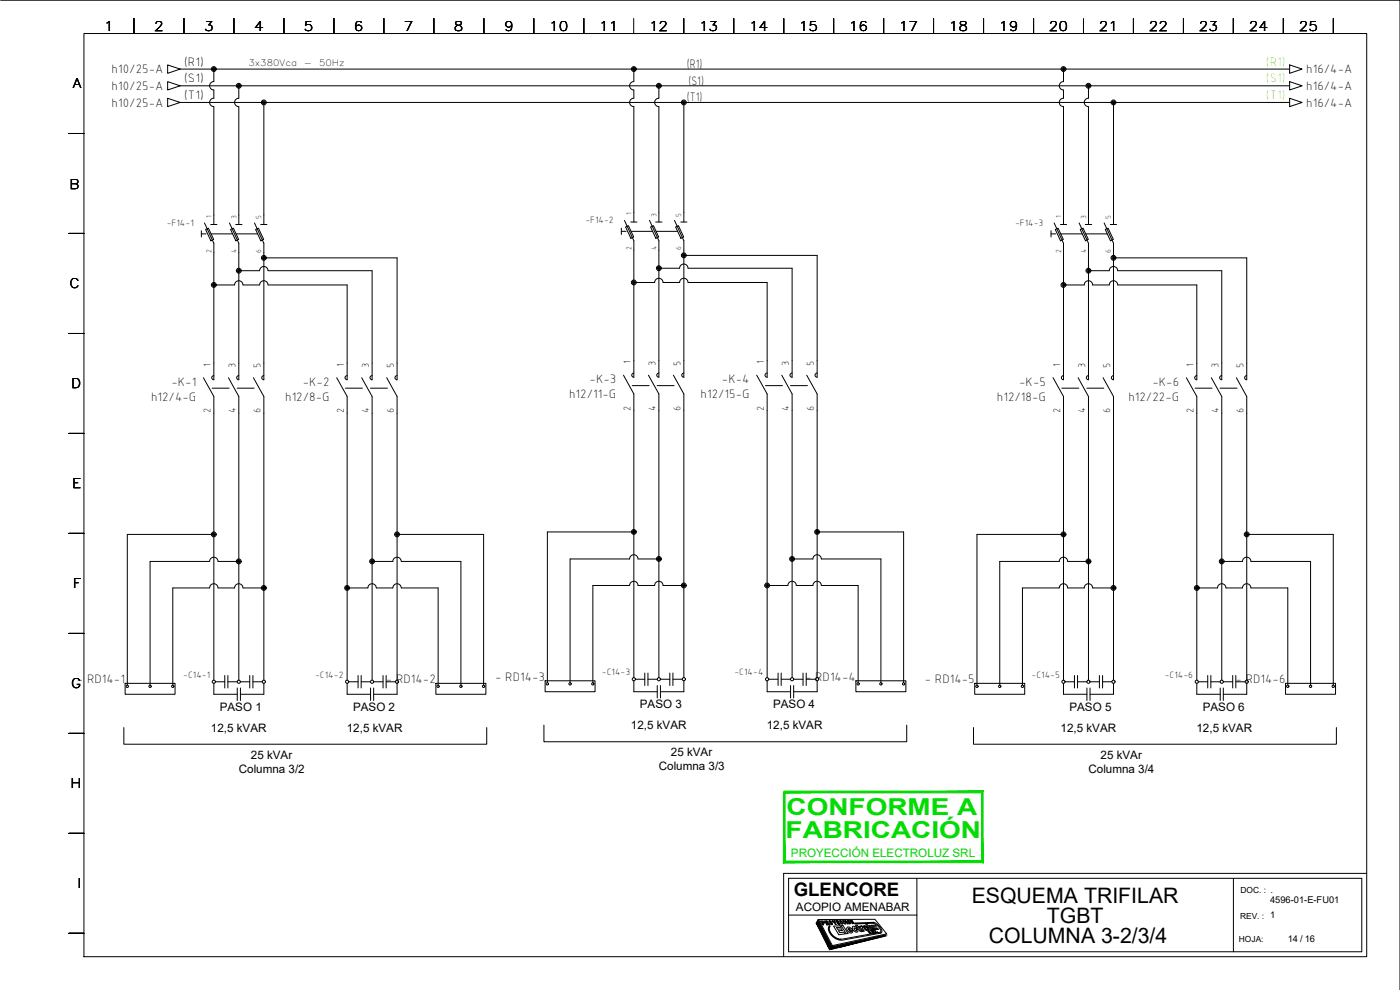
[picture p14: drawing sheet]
<svg xmlns="http://www.w3.org/2000/svg" width="420mm" height="297mm" viewBox="0 0 420 297" stroke-linecap="round" stroke-linejoin="round" font-family="sans-serif">
<defs><g id="words">
<g font-size="7" fill="#0d0">
<text x="236.1" y="244.5">CONFORME A</text>
<text x="235.8" y="251.5">FABRICACIÓN</text>
</g>
<g font-size="6.4">
<text x="291.6" y="270.9">ESQUEMA TRIFILAR</text>
<text x="314.2" y="276.9">TGBT</text>
<text x="296.8" y="282.9">COLUMNA 3-2/3/4</text>
</g>
<text font-size="5.6" x="238.2" y="268.7">GLENCORE</text>
<g font-size="4">
<text x="31.2" y="9.3">1</text>
<text x="46.2" y="9.3">2</text>
<text x="61.2" y="9.3">3</text>
<text x="76.2" y="9.3">4</text>
<text x="91.2" y="9.3">5</text>
<text x="106.2" y="9.3">6</text>
<text x="121.2" y="9.3">7</text>
<text x="136.2" y="9.3">8</text>
<text x="151.2" y="9.3">9</text>
<text x="164.8" y="9.3">10</text>
<text x="179.8" y="9.3">11</text>
<text x="194.8" y="9.3">12</text>
<text x="209.8" y="9.3">13</text>
<text x="224.8" y="9.3">14</text>
<text x="239.8" y="9.3">15</text>
<text x="254.8" y="9.3">16</text>
<text x="269.8" y="9.3">17</text>
<text x="284.8" y="9.3">18</text>
<text x="299.8" y="9.3">19</text>
<text x="314.8" y="9.3">20</text>
<text x="329.8" y="9.3">21</text>
<text x="344.8" y="9.3">22</text>
<text x="359.8" y="9.3">23</text>
<text x="374.8" y="9.3">24</text>
<text x="389.8" y="9.3">25</text>
<text x="21.8" y="26.6">A</text>
<text x="20.8" y="56.6">B</text>
<text x="20.8" y="86.6">C</text>
<text x="21.4" y="116.6">D</text>
<text x="21.7" y="146.6">E</text>
<text x="21.8" y="176.6">F</text>
<text x="21.4" y="206.6">G</text>
<text x="21.1" y="236.5">H</text>
<text x="23.2" y="266.6">I</text>
</g>
<g font-size="3.9">
<text x="33.5" y="22">h10/25-A</text>
<text x="55.3" y="19.7">(R1)</text>
<text x="206.1" y="20.4">(R1)</text>
<text x="392" y="22">h16/4-A</text>
<text x="33.5" y="27">h10/25-A</text>
<text x="55.3" y="24.7">(S1)</text>
<text x="55.3" y="29.7">(T1)</text>
<text x="206.6" y="25.4">(S1)</text>
<text x="392" y="27">h16/4-A</text>
<text x="33.5" y="32">h10/25-A</text>
<text x="206.1" y="30.4">(T1)</text>
<text x="392" y="32">h16/4-A</text>
<text x="51.4" y="115.7">-K-1</text>
<text x="90.9" y="115.7">-K-2</text>
<text x="170.8" y="119.5">h12/11-G</text>
<text x="176.9" y="115">-K-3</text>
<text x="210.2" y="119.5">h12/15-G</text>
<text x="216.6" y="115">-K-4</text>
<text x="305.9" y="115.7">-K-5</text>
<text x="345.9" y="115.7">-K-6</text>
<text x="45.3" y="120.2">h12/4-G</text>
<text x="85.6" y="120.2">h12/8-G</text>
<text x="299.2" y="120.2">h12/18-G</text>
<text x="338.6" y="120.2">h12/22-G</text>
<text x="23.1" y="205">- RD14-1</text>
<text x="115.8" y="205">- RD14-2</text>
<text x="148.6" y="204.3">- RD14-3</text>
<text x="241.6" y="204.3">- RD14-4</text>
<text x="277.5" y="205">- RD14-5</text>
<text x="370.8" y="205">- RD14-6</text>
</g>
<g font-size="3.9" fill="#dd0">
<text x="379.9" y="19.7">(R1)</text>
<text x="379.9" y="24.7">(S1)</text>
<text x="379.9" y="29.7">(T1)</text>
</g>
<g font-size="3.5">
<text x="66" y="213.3">PASO 1</text>
<text x="106" y="213.3">PASO 2</text>
<text x="192" y="212.5">PASO 3</text>
<text x="232" y="212.5">PASO 4</text>
<text x="321" y="213.3">PASO 5</text>
<text x="361" y="213.3">PASO 6</text>
<text x="63.3" y="219.6">12,5 kVAR</text>
<text x="104.1" y="219.6">12,5 kVAR</text>
<text x="189.4" y="218.8">12,5 kVAR</text>
<text x="230.1" y="218.8">12,5 kVAR</text>
<text x="318.3" y="219.6">12,5 kVAR</text>
<text x="359.1" y="219.6">12,5 kVAR</text>
<text x="75.3" y="227.6">25 kVAr</text>
<text x="201.3" y="226.9">25 kVAr</text>
<text x="330.3" y="227.6">25 kVAr</text>
<text x="71.7" y="231.8">Columna 3/2</text>
<text x="197.7" y="231.1">Columna 3/3</text>
<text x="326.7" y="231.8">Columna 3/4</text>
<text x="238.9" y="273.4">ACOPIO AMENABAR</text>
</g>
<text font-size="3.5" fill="#0d0" x="237.4" y="257.1">PROYECCIÓN ELECTROLUZ SRL</text>
<g font-size="3.1">
<text x="63.2" y="110.1" transform="rotate(-90 63.2 110.1)">1</text>
<text x="70.7" y="110.5" transform="rotate(-90 70.7 110.5)">3</text>
<text x="78.2" y="110.5" transform="rotate(-90 78.2 110.5)">5</text>
<text x="103.2" y="110.1" transform="rotate(-90 103.2 110.1)">1</text>
<text x="110.7" y="110.5" transform="rotate(-90 110.7 110.5)">3</text>
<text x="118.2" y="110.5" transform="rotate(-90 118.2 110.5)">5</text>
<text x="189.2" y="109.3" transform="rotate(-90 189.2 109.3)">1</text>
<text x="196.7" y="109.8" transform="rotate(-90 196.7 109.8)">3</text>
<text x="204.2" y="109.8" transform="rotate(-90 204.2 109.8)">5</text>
<text x="229.2" y="109.3" transform="rotate(-90 229.2 109.3)">1</text>
<text x="236.7" y="109.8" transform="rotate(-90 236.7 109.8)">3</text>
<text x="244.2" y="109.8" transform="rotate(-90 244.2 109.8)">5</text>
<text x="318.2" y="110.1" transform="rotate(-90 318.2 110.1)">1</text>
<text x="325.7" y="110.5" transform="rotate(-90 325.7 110.5)">3</text>
<text x="333.2" y="110.5" transform="rotate(-90 333.2 110.5)">5</text>
<text x="358.2" y="110.1" transform="rotate(-90 358.2 110.1)">1</text>
<text x="365.7" y="110.5" transform="rotate(-90 365.7 110.5)">3</text>
<text x="373.2" y="110.5" transform="rotate(-90 373.2 110.5)">5</text>
<text x="63.2" y="124" transform="rotate(-90 63.2 124)">2</text>
<text x="70.7" y="124" transform="rotate(-90 70.7 124)">4</text>
<text x="78.2" y="124" transform="rotate(-90 78.2 124)">6</text>
<text x="103.2" y="124" transform="rotate(-90 103.2 124)">2</text>
<text x="110.7" y="124" transform="rotate(-90 110.7 124)">4</text>
<text x="118.2" y="124" transform="rotate(-90 118.2 124)">6</text>
<text x="189.2" y="123.2" transform="rotate(-90 189.2 123.2)">2</text>
<text x="196.7" y="123.2" transform="rotate(-90 196.7 123.2)">4</text>
<text x="204.2" y="123.2" transform="rotate(-90 204.2 123.2)">6</text>
<text x="229.2" y="123.2" transform="rotate(-90 229.2 123.2)">2</text>
<text x="236.7" y="123.2" transform="rotate(-90 236.7 123.2)">4</text>
<text x="244.2" y="123.2" transform="rotate(-90 244.2 123.2)">6</text>
<text x="318.2" y="124" transform="rotate(-90 318.2 124)">2</text>
<text x="325.7" y="124" transform="rotate(-90 325.7 124)">4</text>
<text x="333.2" y="124" transform="rotate(-90 333.2 124)">6</text>
<text x="358.2" y="124" transform="rotate(-90 358.2 124)">2</text>
<text x="365.7" y="124" transform="rotate(-90 365.7 124)">4</text>
<text x="373.2" y="124" transform="rotate(-90 373.2 124)">6</text>
</g>
<g font-size="2.9">
<text x="50.1" y="67.7">-F14-1</text>
<text x="175.7" y="67">-F14-2</text>
<text x="304.6" y="67.7">-F14-3</text>
<text x="55" y="203.4">-C14-1</text>
<text x="94.6" y="203.4">-C14-2</text>
<text x="180.6" y="202.6">-C14-3</text>
<text x="220.4" y="202.6">-C14-4</text>
<text x="309.6" y="203.4">-C14-5</text>
<text x="349.5" y="203.4">-C14-6</text>
</g>
<g font-size="2.8">
<text x="381.2" y="271">4596-01-E-FU01</text>
<text x="386.5" y="282.7">14 / 16</text>
</g>
<g font-size="2.7">
<text x="74.5" y="19.7">3x380Vca</text>
<text x="91.2" y="19.7">-</text>
<text x="95.7" y="19.7">50Hz</text>
</g>
<g font-size="2.5">
<text x="372.3" y="268.1">DOC. : .</text>
<text x="372.2" y="275.6">REV. : 1</text>
<text x="371.8" y="282.6">HOJA:</text>
</g>
<g font-size="2.3">
<text x="63.4" y="65.4" transform="rotate(-90 63.4 65.4)">1</text>
<text x="70.9" y="65.7" transform="rotate(-90 70.9 65.7)">3</text>
<text x="78.4" y="65.7" transform="rotate(-90 78.4 65.7)">5</text>
<text x="189.5" y="64.6" transform="rotate(-90 189.5 64.6)">1</text>
<text x="197" y="65" transform="rotate(-90 197 65)">3</text>
<text x="204.5" y="65" transform="rotate(-90 204.5 65)">5</text>
<text x="318.4" y="65.4" transform="rotate(-90 318.4 65.4)">1</text>
<text x="325.9" y="65.7" transform="rotate(-90 325.9 65.7)">3</text>
<text x="333.4" y="65.7" transform="rotate(-90 333.4 65.7)">5</text>
<text x="63.4" y="75.8" transform="rotate(-90 63.4 75.8)">2</text>
<text x="70.9" y="75.8" transform="rotate(-90 70.9 75.8)">4</text>
<text x="78.4" y="75.8" transform="rotate(-90 78.4 75.8)">6</text>
<text x="189.5" y="75" transform="rotate(-90 189.5 75)">2</text>
<text x="197" y="75" transform="rotate(-90 197 75)">4</text>
<text x="204.5" y="75" transform="rotate(-90 204.5 75)">6</text>
<text x="318.4" y="75.8" transform="rotate(-90 318.4 75.8)">2</text>
<text x="325.9" y="75.8" transform="rotate(-90 325.9 75.8)">4</text>
<text x="333.4" y="75.8" transform="rotate(-90 333.4 75.8)">6</text>
</g>
</g></defs>
<g fill="none" stroke="#000" stroke-width=".3">
<path d="M.2 .1h420v296.9M25.2 10.1h385v276.9h-385zM40.2 5.6v4.5M50.3 19.5l3.8 1.2-3.8 1.3zM55.2 5.6v4.5M70.2 5.6v4.5M85.2 5.6v4.5M100.2 5.6v4.5M115.2 5.6v4.5M130.2 5.6v4.5M145.2 5.6v4.5M160.2 5.6v4.5"/>
<path d="M175.2 5.6v4.5M190.2 5.6v4.5M205.2 5.6v4.5M220.2 5.6v4.5M235.2 5.6v4.5M250.2 5.6v4.5M265.2 5.6v4.5M280.2 5.6v4.5M295.2 5.6v4.5M310.2 5.6v4.5M325.2 5.6v4.5M340.2 5.6v4.5"/>
<path d="M355.2 5.6v4.5M370.2 5.6v4.5M385.2 5.6v4.5M387 19.5l3.8 1.2-3.8 1.3zM400.2 5.6v4.5M50.3 24.5l3.8 1.2-3.8 1.3zM50.3 29.5l3.8 1.2-3.8 1.3zM54.1 20.7h332.9M54.1 25.7h332.9M54.1 30.7h332.9M64.2 20.7v3.8a1.27 1.27 0 0 0-1.3 1.3 1.27 1.27 0 0 0 1.3 1.2v2.5a1.26 1.26 0 0 0-1.3 1.2 1.26 1.26 0 0 0 1.3 1.3M64.2 32v35.4"/>
<path d="M71.7 25.7v3.8a1.26 1.26 0 0 0-1.3 1.2 1.26 1.26 0 0 0 1.3 1.3M71.7 32v35.4M79.2 30.7v36.7M190.2 20.7v3.8a1.27 1.27 0 0 0-1.2 1.3 1.27 1.27 0 0 0 1.2 1.2v2.5a1.26 1.26 0 0 0-1.2 1.2 1.26 1.26 0 0 0 1.2 1.3M190.2 32v34.6M197.7 29.5a1.26 1.26 0 0 0-1.2 1.2 1.26 1.26 0 0 0 1.2 1.3M197.7 25.7v3.8M197.7 32v34.6M205.2 30.7v35.9M319.2 20.7v3.8a1.27 1.27 0 0 0-1.3 1.3 1.27 1.27 0 0 0 1.3 1.2v2.5a1.26 1.26 0 0 0-1.3 1.2 1.26 1.26 0 0 0 1.3 1.3M319.2 32v35.4M326.7 25.7v3.8a1.26 1.26 0 0 0-1.3 1.2 1.26 1.26 0 0 0 1.3 1.3"/>
<path d="M326.7 32v35.4M334.2 30.7v36.7M387 24.5l3.8 1.2-3.8 1.3zM387 29.5l3.8 1.2-3.8 1.3zM20.7 40.1h4.5M20.7 70h4.5M60.4 70.2h1.4M60.4 69.2v1.9M61.4 66.9l2.8 6.1v40.9a.62 .62 0 0 1-.7-.6 .62 .62 0 0 1 .7-.6M61.7 68.8l.8-.3 1.6 3.3-.8 .4zM63.2 67.4h1.9M63.4 70.2h6.4"/>
<path d="M68.9 66.9l2.8 6.1v40.9a.62 .62 0 0 1-.7-.6 .62 .62 0 0 1 .7-.6M69.2 68.8l.8-.3 1.6 3.3-.8 .4zM70.7 67.4h1.9M70.8 70.2h6.5M76.4 66.9l2.8 6.1v40.9a.62 .62 0 0 1-.7-.6 .62 .62 0 0 1 .7-.6M76.7 68.8l.9-.3 1.5 3.3-.8 .4zM78.2 67.4h1.9M79.2 77.4h40v36.5a.62 .62 0 0 1-.7-.6 .62 .62 0 0 1 .7-.6M186.5 69.4h1.4M186.5 68.5v1.9M187.4 66.1l2.8 6.1v41a.62 .62 0 0 1-.6-.6 .62 .62 0 0 1 .6-.7M187.7 68.1l.9-.4 1.6 3.4-.9 .4z"/>
<path d="M189.3 66.6h1.9M189.4 69.4h6.5M194.9 66.1l2.8 6.1v41M195.2 68.1l.9-.4 1.6 3.4-.9 .4zM196.8 66.6h1.9M196.9 69.4h6.5M202.4 66.1l2.8 6.1v41a.62 .62 0 0 1-.6-.6 .62 .62 0 0 1 .6-.7M202.8 68.1l.8-.4 1.6 3.4-.9 .4zM204.3 66.6h1.9M205.2 76.6h40v36.6M315.4 70.2h1.4M315.4 69.2v1.9"/>
<path d="M316.4 66.9l2.8 6.1v40.9a.62 .62 0 0 1-.7-.6 .62 .62 0 0 1 .7-.6M316.7 68.8l.8-.3 1.6 3.3-.8 .4zM318.2 67.4h1.9M318.3 70.2h6.5M323.9 66.9l2.8 6.1v40.9a.62 .62 0 0 1-.7-.6 .62 .62 0 0 1 .7-.6M324.2 68.8l.8-.3 1.6 3.3-.8 .4zM325.7 67.4h1.9M325.8 70.2h6.5M331.4 66.9l2.8 6.1v40.9a.62 .62 0 0 1-.7-.6 .62 .62 0 0 1 .7-.6M331.7 68.8l.8-.3 1.6 3.3-.8 .4zM333.2 67.4h1.9M334.2 77.4h40v36.5a.62 .62 0 0 1-.7-.6 .62 .62 0 0 1 .7-.6"/>
<path d="M64.2 85.5h6.2M70.4 85.5a1.26 1.26 0 0 1 1.3-1.3 1.26 1.26 0 0 1 1.2 1.3M71.7 81.2h6.2M72.9 85.5h5M77.9 85.5a1.26 1.26 0 0 1 1.3-1.3 1.26 1.26 0 0 1 1.2 1.3M77.9 81.2a1.26 1.26 0 0 1 1.3-1.2 1.26 1.26 0 0 1 1.2 1.2M80.5 81.2h31.2v32.7a.62 .62 0 0 1-.7-.6 .62 .62 0 0 1 .7-.6M80.5 85.5h23.7v28.4M190.2 84.8l6.3-.1a1.27 1.27 0 0 1 1.2-1.2 1.27 1.27 0 0 1 1.3 1.3l5-.1a1.26 1.26 0 0 1 1.2-1.2 1.26 1.26 0 0 1 1.3 1.2l23.7 .1v28.4M197.7 80.5h6.3a1.27 1.27 0 0 1 1.2-1.3 1.27 1.27 0 0 1 1.3 1.3h31.2v32.7a.62 .62 0 0 1-.6-.6 .62 .62 0 0 1 .6-.7M319.2 85.5h6.2M325.4 85.5a1.26 1.26 0 0 1 1.3-1.3 1.26 1.26 0 0 1 1.2 1.3"/>
<path d="M326.7 81.2h6.2M327.9 85.5h5M332.9 85.5a1.26 1.26 0 0 1 1.3-1.3 1.26 1.26 0 0 1 1.2 1.3M332.9 81.2a1.26 1.26 0 0 1 1.3-1.2 1.26 1.26 0 0 1 1.2 1.2M335.4 85.5h23.8v28.4a.62 .62 0 0 1-.7-.6 .62 .62 0 0 1 .7-.6M335.4 81.2h31.3v32.7a.62 .62 0 0 1-.7-.6 .62 .62 0 0 1 .7-.6M20.7 100.1h4.5M61 113.3l3.2 5.7v85.1M63.7 116.5h5.1M68.6 113.3l3.1 5.7v85.1M71.2 116.5h5.1M76.1 113.3l3.1 5.7v85.1"/>
<path d="M101 113.3l3.2 5.7v85.1M103.7 116.5h5.1M104.2 112.7a.62 .62 0 0 0-.7 .6 .62 .62 0 0 0 .7 .6M108.5 113.3l3.2 5.7v85.1M111.2 116.5h5.1M116.1 113.3l3.1 5.7v85.1M187.1 112.6l3.1 5.6v85.1M189.7 115.7h5.1M194.6 112.6l3.1 5.6v85.1M197.2 115.7h5.1M197.7 111.9a.62 .62 0 0 0-.6 .7 .62 .62 0 0 0 .6 .6M202.1 112.6l3.1 5.6v85.1"/>
<path d="M227.1 112.6l3.1 5.6v85.1M229.7 115.7h5.1M230.2 111.9a.62 .62 0 0 0-.6 .7 .62 .62 0 0 0 .6 .6M234.6 112.6l3.1 5.6v85.1M237.2 115.7h5.1M242.1 112.6l3.1 5.6v85.1M245.2 111.9a.62 .62 0 0 0-.6 .7 .62 .62 0 0 0 .6 .6M316 113.3l3.2 5.7v85.1M318.7 116.5h5.1M323.6 113.3l3.1 5.7v85.1M326.2 116.5h5.1M331 113.3l3.2 5.7v85.1"/>
<path d="M356 113.3l3.2 5.7v85.1M358.7 116.5h5M363.5 113.3l3.2 5.7v85.1M366.2 116.5h5.1M371.1 113.3l3.1 5.7v85.1M20.7 130.1h4.5M190.2 159.6h-25.9v45.2M245.2 159.6h26v45.2M20.7 160h4.5M64.2 160.3h-26v45.3M71.7 168.5l-6.3-.1a1.26 1.26 0 0 0-1.2-1.2 1.26 1.26 0 0 0-1.3 1.2l-17.9 .1v37.1M79.2 176.4h-6.3a1.26 1.26 0 0 0-1.2-1.3 1.26 1.26 0 0 0-1.3 1.3h-5a1.27 1.27 0 0 0-1.2-1.3 1.27 1.27 0 0 0-1.3 1.3h-11v29.2"/>
<path d="M104.2 176.4h6.2a1.27 1.27 0 0 1 1.3-1.3 1.27 1.27 0 0 1 1.2 1.3h5a1.26 1.26 0 0 1 1.3-1.3 1.26 1.26 0 0 1 1.2 1.3h11.1v29.2M111.7 168.5l6.2-.1a1.26 1.26 0 0 1 1.3-1.2 1.26 1.26 0 0 1 1.2 1.2l17.9 .1v37.1M119.2 160.3h25.9v45.3M197.7 167.7h-6.2a1.26 1.26 0 0 0-1.3-1.3 1.26 1.26 0 0 0-1.2 1.3h-17.9v37.1M205.2 175.7h-6.2a1.26 1.26 0 0 0-1.3-1.3 1.26 1.26 0 0 0-1.2 1.3h-5a1.27 1.27 0 0 0-1.3-1.3 1.27 1.27 0 0 0-1.2 1.3h-11.1v29.1M246.5 175.7a1.26 1.26 0 0 0-1.3-1.3 1.26 1.26 0 0 0-1.2 1.3h-5a1.27 1.27 0 0 0-1.3-1.3 1.27 1.27 0 0 0-1.2 1.3h-6.3M246.5 167.7a1.26 1.26 0 0 0-1.3-1.3 1.26 1.26 0 0 0-1.2 1.3h-6.3M246.5 175.7h11v29.1M246.5 167.7h17.9v37.1M319.2 160.3h-26v45.3M326.7 168.5l-6.3-.1a1.26 1.26 0 0 0-1.2-1.2 1.26 1.26 0 0 0-1.3 1.2l-17.9 .1v37.1M334.2 176.4h-6.3a1.26 1.26 0 0 0-1.2-1.3 1.26 1.26 0 0 0-1.3 1.3h-5a1.27 1.27 0 0 0-1.2-1.3 1.27 1.27 0 0 0-1.3 1.3h-11v29.2"/>
<path d="M359.2 176.4h6.2a1.27 1.27 0 0 1 1.3-1.3 1.27 1.27 0 0 1 1.2 1.3h5a1.26 1.26 0 0 1 1.3-1.3 1.26 1.26 0 0 1 1.2 1.3h11.1v29.2M366.7 168.5l6.2-.1a1.26 1.26 0 0 1 1.3-1.2 1.26 1.26 0 0 1 1.2 1.2l17.9 .1v37.1M374.2 160.3h25.9v45.3M20.7 190.1h4.5M37.2 218.3v5h108.9v-5M37.5 205h15v3.3h-15zM64.2 205v3.3h7M64.6 204.6h2.9M67.5 202.7v3.7M68.4 202.7v3.7M68.4 204.6h2.8M71.2 206.4v3.8"/>
<path d="M72.2 204.6h2.8M72.2 206.4v3.8M75 202.7v3.7M75.9 204.6h2.8M75.9 202.7v3.7M79.2 205v3.3h-7M104.2 205v3.3h7M104.6 204.6h2.9M107.5 202.7v3.7M108.4 204.6h2.8M108.4 202.7v3.7M111.2 206.4v3.8"/>
<path d="M112.1 204.6h2.9M112.1 206.4v3.8M115 202.7v3.7M115.9 204.6h2.8M115.9 202.7v3.7M119.2 205v3.3h-7.1M130.8 205h15v3.3h-15zM163.2 217.6v5h108.9v-5M163.6 204.3h15v3.2h-15zM190.2 204.3v3.2h7.1M190.7 203.8h2.8M193.5 201.9v3.8"/>
<path d="M194.5 201.9v3.8M194.5 203.8h2.8M197.3 205.7v3.7M198.2 203.8h2.8M198.2 205.7v3.7M201 201.9v3.8M202 203.8h2.8M202 201.9v3.8M205.2 204.3v3.2h-7M230.2 204.3v3.2h7.1M230.7 203.8h2.8M233.5 201.9v3.8"/>
<path d="M234.4 203.8h2.9M234.4 201.9v3.8M237.3 205.7v3.7M238.2 203.8h2.8M238.2 205.7v3.7M241 201.9v3.8M242 203.8h2.8M242 201.9v3.8M245.2 204.3v3.2h-7M256.9 204.3h15v3.2h-15zM292.2 218.3v5h108.9v-5M292.5 205h15v3.3h-15z"/>
<path d="M319.2 205v3.3h7M319.6 204.6h2.9M322.5 202.7v3.7M323.4 204.6h2.8M323.4 202.7v3.7M326.2 206.4v3.8M327.1 204.6h2.8M327.1 206.4v3.8M329.9 202.7v3.7M330.9 204.6h2.8M330.9 202.7v3.7M334.2 205v3.3h-7.1"/>
<path d="M359.2 205v3.3h7M359.6 204.6h2.9M362.5 202.7v3.7M363.4 204.6h2.8M363.4 202.7v3.7M366.2 206.4v3.8M367.1 204.6h2.9M367.1 206.4v3.8M370 202.7v3.7M370.9 204.6h2.8M370.9 202.7v3.7M374.2 205v3.3h-7.1"/>
<path d="M385.8 205h15v3.3h-15zM20.7 220.1h4.5M20.7 250h4.5M236.7 263.5h172v22.1h-172zM236.7 274.6h38.5M245.5 276l4 7.9-.6 .9-3.9-7.8zM245.7 275.9l16.9-.1 3.5 4.4-16.3 3.5zM246.3 276.3h.6a.4 .4 0 0 1 .4 .3 .4 .4 0 0 1-.1 .4h-.3l.3 .5h-.3zM246.6 276.5h.3l.2 .3h-.3zM248 276.4l.2 .3M248 276.4h-.2l.2 .4 .2-.2M248.3 277h.1"/>
<path d="M248.3 277h-.2l.3 .5h-.3l-.7-1.2 .9 .1 .7 1.1h-.3l-.3-.4M248.8 276.2l.8 .4 .2 .8-.8-.3zM249 276.4l.5 .4 .1 .5-.4-.4zM249.7 276.3l.7 .3-.1-.4h.3l.4 1.2h-.3zM250.2 277.9l1.9-.1 .3 .4-1.3 .1 .3 .5 1.1-.1 .3 .5-1.1 .1 .3 .5 1.3-.1 .3 .5-1.9 .3zM250.8 276.2h.7l.1 .2h-.4l.6 .4-.3 .1 .2 .2h.4l.1 .3h-.7zM252.4 277.7h.6l1.5 2.4h-.5zM252.6 276.5l-.4-.4a.67 .67 0 0 0 0 .8 .67 .67 0 0 0 .8 .2l-.1-.2-.3 .2-.4-.7 .4 .1M253.6 276.2h.3l.6 1h-.2zM253.6 276.9v.2l-.5-.7h.4l-.4-.3a.67 .67 0 0 0 0 .8 .67 .67 0 0 0 .8 .2l-.3-.2M253.8 276.9h.1M254.2 278.3a1.17 1.17 0 0 1 1.6 .8l-1 .1 .5 .4 .6-.3-.1 .5a1.29 1.29 0 0 1-1.6-1.5z"/>
<path d="M254.4 276.1l.6 .4 .2 .7-.7-.3zM254.5 276.3l.6 .7zM254.6 278.6l.3-.1 .3 .3-.6 .1zM255.1 276.2l.8 .5-.4-.5h.2l.7 .9-.8-.5 .4 .5-.2 .1zM256.7 278.6l-.3-.2a.68 .68 0 0 0 .7 .9l-.1-.4M257.2 278.5l-.6-.5-.6-.1a1.08 1.08 0 0 0 .2 1.3 1.08 1.08 0 0 0 1.3 .2l-.1-.6M257.2 278.6h-.4M257.4 278.9h-.4M258 279.2l.6 .3M258.4 278.1l-.5-.2 1.1 1.5h.4l-.6-.9 .2-.2M258.4 278h.1M258.4 278l.2-.2 .4 .5"/>
<path d="M258.5 279.2l-.8-.9 .2-.1-.2-.3-.5-.4-.4 .1 .3 .4h-.2l1.1 1.3M258.5 279.2l.3 .3h-.2M259 278.3h.1M259.2 277.8a1.22 1.22 0 0 1 1.4 1.4 1.22 1.22 0 0 1-1.4-1.4zM259.4 278.1h.5l.4 .4a.3 .3 0 0 1 0 .5 .3 .3 0 0 1-.5-.3zM259.9 277.3l.3-.1 1.4 1.9-.3 .1zM260.5 279.3h.4l.1 .2h-.3l.5 .2 .2 .5-.4-.1-.1-.2h.3l-.4-.1zM260.8 277.7h.3l.9 1-.6-1 .3-.1 1 1.4-.4-.2-.1 .2h-.3zM260.8 279.3h.1M261.5 280l.2 .1zM261.8 279.2l.1 .1M261.8 279.3h-.2l.3 .3v-.3"/>
<path d="M261.9 277.6h.8l.3 1 .4-.1 .2 .3-.7 .1-.3-1h-.5zM262.1 279.7l.5 .3-.5-.4a.39 .39 0 0 0-.2-.4 .39 .39 0 0 0-.4 0l.6 .9 .2-.1-.2-.3M262.2 277.1a2.96 2.96 0 0 1 2.1 2.6M262.2 277l-5.6 .2-.1-.2 5.6-.3a3.6 3.6 0 0 1 2.6 3l-.2 .1M262.3 279.1l1.1 .7-.4 .1zM262.5 279.8l.3 .1zM263.3 279.7l.2 .1zM264.3 279.6l-12 2.2M264.5 279.8l-11.4 2.2a3.9 3.9 0 0 1-4.4-3.9l.2-.4 .3 .1a2.8 2.8 0 0 0 1.6 3.5l1.5 .5M275.2 263.5v22.1M370.2 263.5v22.1M410.2 262.1h-175v24.9"/>
<path d="M20.7 280h4.5M249.8 284.1l16.1-3.5-.4 .3-16.2 4zM252.3 281.8h.1"/>
<circle cx="64.2" cy="20.7" r=".73"/>
<circle cx="64.2" cy="20.7" r=".46"/>
<circle cx="64.2" cy="20.7" r=".22"/>
<circle cx="71.7" cy="25.7" r=".73"/>
<circle cx="71.7" cy="25.7" r=".46"/>
<circle cx="71.7" cy="25.7" r=".22"/>
<circle cx="79.2" cy="30.7" r=".73"/>
<circle cx="79.2" cy="30.7" r=".46"/>
<circle cx="79.2" cy="30.7" r=".22"/>
<circle cx="190.2" cy="20.7" r=".73"/>
<circle cx="190.2" cy="20.7" r=".46"/>
<circle cx="190.2" cy="20.7" r=".22"/>
<circle cx="197.7" cy="25.7" r=".73"/>
<circle cx="197.7" cy="25.7" r=".46"/>
<circle cx="197.7" cy="25.7" r=".22"/>
<circle cx="205.2" cy="30.7" r=".73"/>
<circle cx="205.2" cy="30.7" r=".46"/>
<circle cx="205.2" cy="30.7" r=".22"/>
<circle cx="319.2" cy="20.7" r=".73"/>
<circle cx="319.2" cy="20.7" r=".46"/>
<circle cx="319.2" cy="20.7" r=".22"/>
<circle cx="326.7" cy="25.7" r=".73"/>
<circle cx="326.7" cy="25.7" r=".46"/>
<circle cx="326.7" cy="25.7" r=".22"/>
<circle cx="334.2" cy="30.7" r=".73"/>
<circle cx="334.2" cy="30.7" r=".46"/>
<circle cx="334.2" cy="30.7" r=".22"/>
<circle cx="79.2" cy="77.4" r=".73"/>
<circle cx="79.2" cy="77.4" r=".46"/>
<circle cx="79.2" cy="77.4" r=".22"/>
<circle cx="205.2" cy="76.6" r=".73"/>
<circle cx="205.2" cy="76.6" r=".46"/>
<circle cx="205.2" cy="76.6" r=".22"/>
<circle cx="334.2" cy="77.4" r=".73"/>
<circle cx="334.2" cy="77.4" r=".46"/>
<circle cx="334.2" cy="77.4" r=".22"/>
<circle cx="64.2" cy="85.5" r=".73"/>
<circle cx="64.2" cy="85.5" r=".46"/>
<circle cx="64.2" cy="85.5" r=".22"/>
<circle cx="71.7" cy="81.2" r=".73"/>
<circle cx="71.7" cy="81.2" r=".46"/>
<circle cx="71.7" cy="81.2" r=".22"/>
<circle cx="190.2" cy="84.7" r=".73"/>
<circle cx="190.2" cy="84.7" r=".46"/>
<circle cx="190.2" cy="84.7" r=".22"/>
<circle cx="197.7" cy="80.5" r=".73"/>
<circle cx="197.7" cy="80.5" r=".46"/>
<circle cx="197.7" cy="80.5" r=".22"/>
<circle cx="319.2" cy="85.5" r=".73"/>
<circle cx="319.2" cy="85.5" r=".46"/>
<circle cx="319.2" cy="85.5" r=".22"/>
<circle cx="326.7" cy="81.2" r=".73"/>
<circle cx="326.7" cy="81.2" r=".46"/>
<circle cx="326.7" cy="81.2" r=".22"/>
<circle cx="190.2" cy="159.6" r=".73"/>
<circle cx="190.2" cy="159.6" r=".46"/>
<circle cx="190.2" cy="159.6" r=".22"/>
<circle cx="245.2" cy="159.6" r=".73"/>
<circle cx="245.2" cy="159.6" r=".46"/>
<circle cx="245.2" cy="159.6" r=".22"/>
<circle cx="64.2" cy="160.3" r=".73"/>
<circle cx="64.2" cy="160.3" r=".46"/>
<circle cx="64.2" cy="160.3" r=".22"/>
<circle cx="71.7" cy="168.4" r=".73"/>
<circle cx="71.7" cy="168.4" r=".46"/>
<circle cx="71.7" cy="168.4" r=".22"/>
<circle cx="79.2" cy="176.4" r=".73"/>
<circle cx="79.2" cy="176.4" r=".46"/>
<circle cx="79.2" cy="176.4" r=".22"/>
<circle cx="104.2" cy="176.4" r=".73"/>
<circle cx="104.2" cy="176.4" r=".46"/>
<circle cx="104.2" cy="176.4" r=".22"/>
<circle cx="111.7" cy="168.4" r=".73"/>
<circle cx="111.7" cy="168.4" r=".46"/>
<circle cx="111.7" cy="168.4" r=".22"/>
<circle cx="119.2" cy="160.3" r=".73"/>
<circle cx="119.2" cy="160.3" r=".46"/>
<circle cx="119.2" cy="160.3" r=".22"/>
<circle cx="197.7" cy="167.7" r=".73"/>
<circle cx="197.7" cy="167.7" r=".46"/>
<circle cx="197.7" cy="167.7" r=".22"/>
<circle cx="205.2" cy="175.7" r=".73"/>
<circle cx="205.2" cy="175.7" r=".46"/>
<circle cx="205.2" cy="175.7" r=".22"/>
<circle cx="230.2" cy="175.7" r=".73"/>
<circle cx="230.2" cy="175.7" r=".46"/>
<circle cx="230.2" cy="175.7" r=".22"/>
<circle cx="237.7" cy="167.7" r=".73"/>
<circle cx="237.7" cy="167.7" r=".46"/>
<circle cx="237.7" cy="167.7" r=".22"/>
<circle cx="319.2" cy="160.3" r=".73"/>
<circle cx="319.2" cy="160.3" r=".46"/>
<circle cx="319.2" cy="160.3" r=".22"/>
<circle cx="326.7" cy="168.4" r=".73"/>
<circle cx="326.7" cy="168.4" r=".46"/>
<circle cx="326.7" cy="168.4" r=".22"/>
<circle cx="334.2" cy="176.4" r=".73"/>
<circle cx="334.2" cy="176.4" r=".46"/>
<circle cx="334.2" cy="176.4" r=".22"/>
<circle cx="359.2" cy="176.4" r=".73"/>
<circle cx="359.2" cy="176.4" r=".46"/>
<circle cx="359.2" cy="176.4" r=".22"/>
<circle cx="366.7" cy="168.4" r=".73"/>
<circle cx="366.7" cy="168.4" r=".46"/>
<circle cx="366.7" cy="168.4" r=".22"/>
<circle cx="374.2" cy="160.3" r=".73"/>
<circle cx="374.2" cy="160.3" r=".46"/>
<circle cx="374.2" cy="160.3" r=".22"/>
<circle cx="38.2" cy="205.9" r=".35"/>
<circle cx="45" cy="205.9" r=".35"/>
<circle cx="51.8" cy="205.9" r=".35"/>
<circle cx="64.2" cy="204.6" r=".48"/>
<circle cx="71.7" cy="204.6" r=".48"/>
<circle cx="79.2" cy="204.6" r=".48"/>
<circle cx="104.2" cy="204.6" r=".48"/>
<circle cx="111.7" cy="204.6" r=".48"/>
<circle cx="119.2" cy="204.6" r=".48"/>
<circle cx="131.5" cy="205.9" r=".35"/>
<circle cx="138.3" cy="205.9" r=".35"/>
<circle cx="145.1" cy="205.9" r=".35"/>
<circle cx="164.3" cy="205.2" r=".35"/>
<circle cx="171.1" cy="205.2" r=".35"/>
<circle cx="177.9" cy="205.2" r=".35"/>
<circle cx="190.2" cy="203.8" r=".48"/>
<circle cx="197.7" cy="203.8" r=".48"/>
<circle cx="205.2" cy="203.8" r=".48"/>
<circle cx="230.2" cy="203.8" r=".48"/>
<circle cx="237.7" cy="203.8" r=".48"/>
<circle cx="245.2" cy="203.8" r=".48"/>
<circle cx="257.5" cy="205.2" r=".35"/>
<circle cx="264.4" cy="205.2" r=".35"/>
<circle cx="271.2" cy="205.2" r=".35"/>
<circle cx="293.2" cy="205.9" r=".35"/>
<circle cx="300" cy="205.9" r=".35"/>
<circle cx="306.8" cy="205.9" r=".35"/>
<circle cx="319.2" cy="204.6" r=".48"/>
<circle cx="326.7" cy="204.6" r=".48"/>
<circle cx="334.2" cy="204.6" r=".48"/>
<circle cx="359.2" cy="204.6" r=".48"/>
<circle cx="366.7" cy="204.6" r=".48"/>
<circle cx="374.2" cy="204.6" r=".48"/>
<circle cx="386.5" cy="205.9" r=".35"/>
<circle cx="393.3" cy="205.9" r=".35"/>
<circle cx="400.1" cy="205.9" r=".35"/>
</g>
<g fill="#000" stroke="#000" stroke-width=".3">
<path d="M245.5 276l.5 1h-1zM248.6 284.1h.8l-.5 .7zM249.8 284.1l-.5 .7zM249.8 284.1h2.8l-3.2 .7zM264.3 280.9l1.6-.3-.4 .3z"/>
<path d="M245 277l4.5 6.9-3.5-6.9zM245 277l4.5 6.9h-1z"/>
<path d="M248.5 283.9h1zM248.5 283.9l.9 .2z"/>
<path d="M252.6 284.1l12.9-3.2h-1.2zM249.8 284.1l14.5-3.2-11.7 3.2z"/>
</g>
<path d="M235.4 237.4v.5l59.6-.5zM235.4 237.9l59.6-.5-.4 .5zM295 237.4l-.4 .5 .4 21zM294.6 237.9l.4 21-.4-.6zM235.1 258.9h59.9l-.4-.6zM235.6 258.3h59l-59.5 .6zM235.1 237.6v21.3l.5-.6zM235.1 237.6h.5v20.7z" fill="#0d0" stroke="#0d0" stroke-width=".3"/>
<use href="#words"/>
</svg>
